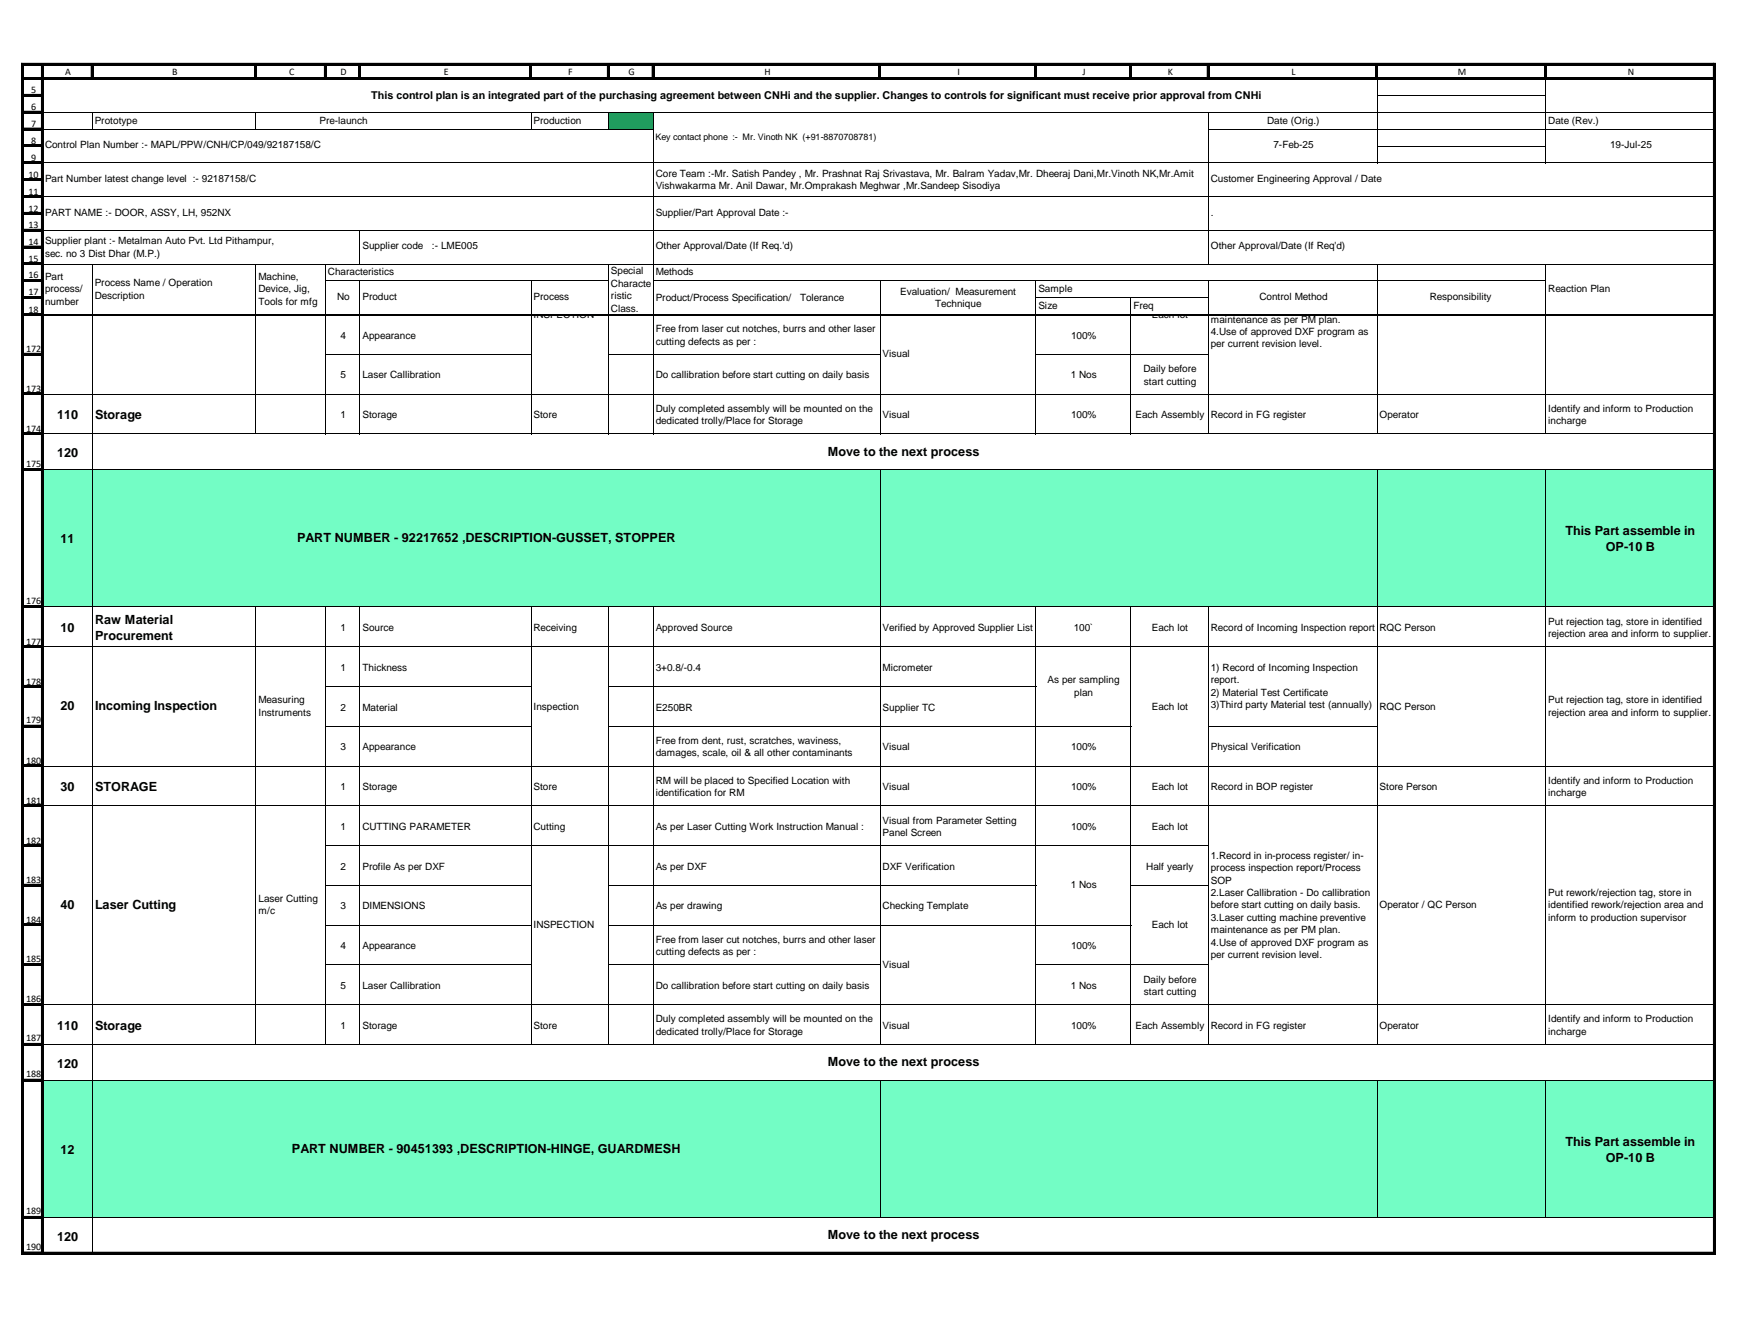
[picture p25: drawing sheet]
<svg xmlns="http://www.w3.org/2000/svg" width="279mm" height="216mm" viewBox="0 0 279 216" stroke-linecap="round" stroke-linejoin="round" font-family="sans-serif">
<defs><g id="words">
<g font-size="2">
<text x="9.7" y="48">40</text>
<text x="15.3" y="48">Laser Cutting</text>
<text x="9.2" y="67.4">110</text>
<text x="15.3" y="67.4">Storage</text>
<text x="9.2" y="73.5">120</text>
<text x="133.2" y="73.3">Move to the next process</text>
<text x="9.7" y="87.4">11</text>
<text x="47.8" y="87.2">PART NUMBER - 92217652 ,DESCRIPTION-GUSSET, STOPPER</text>
<text x="251.8" y="86.1">This Part assemble in</text>
<text x="258.3" y="88.6">OP-10 B</text>
<text x="9.7" y="101.6">10</text>
<text x="15.3" y="100.3">Raw Material</text>
<text x="15.3" y="102.8">Procurement</text>
<text x="9.7" y="114.2">20</text>
<text x="15.3" y="114.2">Incoming Inspection</text>
<text x="9.7" y="127.2">30</text>
<text x="15.3" y="127.2">STORAGE</text>
<text x="9.7" y="146.2">40</text>
<text x="15.3" y="146.2">Laser Cutting</text>
<text x="9.2" y="165.5">110</text>
<text x="15.3" y="165.5">Storage</text>
<text x="9.2" y="171.6">120</text>
<text x="133.2" y="171.4">Move to the next process</text>
<text x="9.7" y="185.5">12</text>
<text x="47" y="185.3">PART NUMBER - 90451393 ,DESCRIPTION-HINGE, GUARDMESH</text>
<text x="251.8" y="184.2">This Part assemble in</text>
<text x="258.3" y="186.8">OP-10 B</text>
<text x="9.2" y="199.4">120</text>
<text x="133.2" y="199.3">Move to the next process</text>
</g>
<text font-size="1.7" x="59.7" y="15.9">This control plan is an integrated part of the purchasing agreement between CNHi and the supplier. Changes to controls for significant must receive prior approval from CNHi</text>
<g font-size="1.6">
<text x="5" y="15">5</text>
<text x="5" y="17.7">6</text>
<text x="10.5" y="12">A</text>
<text x="27.7" y="12">B</text>
<text x="46.5" y="12">C</text>
<text x="54.8" y="12">D</text>
<text x="71.4" y="12">E</text>
<text x="91.4" y="12">F</text>
<text x="101.1" y="12">G</text>
<text x="123" y="12">H</text>
<text x="154" y="12">I</text>
<text x="174.1" y="12">J</text>
<text x="187.9" y="12">K</text>
<text x="207.7" y="12">L</text>
<text x="234.5" y="12">M</text>
<text x="261.8" y="12">N</text>
<text x="5" y="20.4">7</text>
<text x="5" y="23.2">8</text>
<text x="7.2" y="23.8">Control Plan Number :- MAPL/PPW/CNH/CP/049/92187158/C</text>
<text x="15.2" y="19.9">Prototype</text>
<text x="51.4" y="19.9">Pre-launch</text>
<text x="85.8" y="19.9">Production</text>
<text x="203.8" y="19.9">Date (Orig.)</text>
<text x="204.8" y="23.8">7-Feb-25</text>
<text x="249" y="19.9">Date (Rev.)</text>
<text x="259" y="23.8">19-Jul-25</text>
<text x="4.6" y="28.6">10</text>
<text x="5" y="25.9">9</text>
<text x="7.2" y="29.3">Part Number latest change level :- 92187158/C</text>
<text x="105.5" y="28.4">Core Team :-Mr. Satish Pandey , Mr. Prashnat Raj Srivastava, Mr. Balram Yadav,Mr. Dheeraj Dani,Mr.Vinoth NK,Mr.Amit</text>
<text x="194.8" y="29.3">Customer Engineering Approval / Date</text>
<text x="4.6" y="31.3">11</text>
<text x="4.6" y="34">12</text>
<text x="7.2" y="34.7">PART NAME :- DOOR, ASSY, LH, 952NX</text>
<text x="105.5" y="30.4">Vishwakarma Mr. Anil Dawar, Mr.Omprakash Meghwar ,Mr.Sandeep Sisodiya</text>
<text x="105.5" y="34.7">Supplier/Part Approval Date :-</text>
<text x="194.8" y="34.7">.</text>
<text x="4.6" y="36.7">13</text>
<text x="4.6" y="39.4">14</text>
<text x="7.2" y="39.3">Supplier plant :- Metalman Auto Pvt. Ltd Pithampur,</text>
<text x="7.2" y="41.2">sec. no 3 Dist Dhar (M.P.)</text>
<text x="58.3" y="40.1">Supplier code</text>
<text x="69.5" y="40.1">:- LME005</text>
<text x="105.5" y="40.1">Other Approval/Date (If Req.'d)</text>
<text x="194.8" y="40.1">Other Approval/Date (If Req'd)</text>
<text x="194.8" y="39.9">1.Record in in-process register/ in-</text>
<text x="4.6" y="42.1">15</text>
<text x="4.6" y="44.7">16</text>
<text x="4.6" y="47.4">17</text>
<text x="7.2" y="45">Part</text>
<text x="7.2" y="47">process/</text>
<text x="15.2" y="46">Process Name / Operation</text>
<text x="41.6" y="45">Machine,</text>
<text x="41.6" y="47">Device, Jig,</text>
<text x="41.6" y="46.9">Laser Cutting</text>
<text x="52.8" y="44.2">Characteristics</text>
<text x="98.3" y="44.1">Special</text>
<text x="98.3" y="46.1">Characte</text>
<text x="105.5" y="44.2">Methods</text>
<text x="144.8" y="47.4">Evaluation/ Measurement</text>
<text x="167" y="47">Sample</text>
<text x="194.8" y="43.9">SOP</text>
<text x="194.8" y="45.9">2.Laser Callibration - Do callibration</text>
<text x="194.8" y="47.9">before start cutting on daily basis.</text>
<text x="221.9" y="47.9">Operator / QC Person</text>
<text x="249" y="46.9">Reaction Plan</text>
<text x="249" y="45.9">Put rework/rejection tag, store in</text>
<text x="249" y="47.9">identified rework/rejection area and</text>
<text x="4.6" y="50.3">18</text>
<text x="7.2" y="49">number</text>
<text x="15.2" y="48">Description</text>
<text x="41.6" y="49">Tools for mfg</text>
<text x="41.6" y="48.9">m/c</text>
<text x="54.2" y="48.2">No</text>
<text x="58.3" y="48.2">Product</text>
<text x="85.8" y="48.2">Process</text>
<text x="85.8" y="51.1">INSPECTION</text>
<text x="98.3" y="48.1">ristic</text>
<text x="98.3" y="50.1">Class.</text>
<text x="105.5" y="48.4">Product/Process Specification/</text>
<text x="105.5" y="53.4">Free from laser cut notches, burrs and other laser</text>
<text x="128.7" y="48.4">Tolerance</text>
<text x="150.4" y="49.4">Technique</text>
<text x="167" y="49.7">Size</text>
<text x="182.3" y="49.7">Freq</text>
<text x="185.3" y="51.1">Each lot</text>
<text x="194.8" y="51.9">maintenance as per PM plan.</text>
<text x="194.8" y="53.9">4.Use of approved DXF program as</text>
<text x="202.6" y="48.2">Control Method</text>
<text x="230" y="48.2">Responsibility</text>
<text x="4.2" y="56.6">172</text>
<text x="54.7" y="54.4">4</text>
<text x="58.3" y="54.4">Appearance</text>
<text x="105.5" y="55.4">cutting defects as per :</text>
<text x="142" y="57.5">Visual</text>
<text x="172.3" y="54.4">100%</text>
<text x="183.9" y="59.8">Daily before</text>
<text x="194.8" y="55.8">per current revision level.</text>
<text x="4.2" y="63">173</text>
<text x="54.7" y="60.8">5</text>
<text x="58.3" y="60.8">Laser Callibration</text>
<text x="105.5" y="60.8">Do callibration before start cutting on daily basis</text>
<text x="172.2" y="60.8">1 Nos</text>
<text x="184" y="61.8">start cutting</text>
<text x="4.2" y="69.4">174</text>
<text x="54.7" y="67.2">1</text>
<text x="58.3" y="67.2">Storage</text>
<text x="85.8" y="67.2">Store</text>
<text x="105.5" y="66.2">Duly completed assembly will be mounted on the</text>
<text x="105.5" y="68.2">dedicated trolly/Place for Storage</text>
<text x="142" y="67.2">Visual</text>
<text x="172.3" y="67.2">100%</text>
<text x="182.7" y="67.2">Each Assembly</text>
<text x="194.8" y="67.2">Record in FG register</text>
<text x="221.9" y="67.2">Operator</text>
<text x="249" y="66.2">Identify and inform to Production</text>
<text x="249" y="68.2">incharge</text>
<text x="4.2" y="75">175</text>
<text x="4.2" y="97.1">176</text>
<text x="54.7" y="101.4">1</text>
<text x="58.3" y="101.4">Source</text>
<text x="85.8" y="101.4">Receiving</text>
<text x="105.5" y="101.4">Approved Source</text>
<text x="142" y="101.4">Verified by Approved Supplier List</text>
<text x="172.7" y="101.4">100`</text>
<text x="185.3" y="101.4">Each lot</text>
<text x="194.8" y="101.4">Record of Incoming Inspection report</text>
<text x="221.9" y="101.4">RQC Person</text>
<text x="249" y="100.4">Put rejection tag, store in identified</text>
<text x="4.2" y="103.6">177</text>
<text x="54.7" y="107.8">1</text>
<text x="58.3" y="107.8">Thickness</text>
<text x="105.5" y="107.8">3+0.8/-0.4</text>
<text x="142" y="107.8">Micrometer</text>
<text x="194.8" y="107.9">1) Record of Incoming Inspection</text>
<text x="249" y="102.4">rejection area and inform to supplier.</text>
<text x="4.2" y="110">178</text>
<text x="41.6" y="113.1">Measuring</text>
<text x="168.5" y="109.9">As per sampling</text>
<text x="172.8" y="111.9">plan</text>
<text x="194.8" y="109.9">report.</text>
<text x="194.8" y="111.9">2) Material Test Certificate</text>
<text x="194.8" y="113.9">3)Third party Material test (annually)</text>
<text x="249" y="113.1">Put rejection tag, store in identified</text>
<text x="4.2" y="116.2">179</text>
<text x="41.6" y="115">Instruments</text>
<text x="54.7" y="114.2">2</text>
<text x="58.3" y="114.2">Material</text>
<text x="85.8" y="114.1">Inspection</text>
<text x="105.5" y="114.2">E250BR</text>
<text x="105.5" y="119.6">Free from dent, rust, scratches, waviness,</text>
<text x="142" y="114.2">Supplier TC</text>
<text x="185.3" y="114.1">Each lot</text>
<text x="221.9" y="114.1">RQC Person</text>
<text x="249" y="115">rejection area and inform to supplier.</text>
<text x="4.2" y="122.8">180</text>
<text x="54.7" y="120.6">3</text>
<text x="58.3" y="120.6">Appearance</text>
<text x="105.5" y="121.6">damages, scale, oil &amp; all other contaminants</text>
<text x="142" y="120.6">Visual</text>
<text x="172.3" y="120.6">100%</text>
<text x="194.8" y="120.6">Physical Verification</text>
<text x="4.2" y="129.2">181</text>
<text x="54.7" y="127">1</text>
<text x="58.3" y="127">Storage</text>
<text x="85.8" y="127">Store</text>
<text x="105.5" y="126">RM will be placed to Specified Location with</text>
<text x="105.5" y="128">identification for RM</text>
<text x="142" y="127">Visual</text>
<text x="172.3" y="127">100%</text>
<text x="185.3" y="127">Each lot</text>
<text x="194.8" y="127">Record in BOP register</text>
<text x="221.9" y="127">Store Person</text>
<text x="249" y="126">Identify and inform to Production</text>
<text x="249" y="128">incharge</text>
<text x="4.2" y="135.6">182</text>
<text x="54.7" y="133.4">1</text>
<text x="58.3" y="133.4">CUTTING PARAMETER</text>
<text x="85.8" y="133.4">Cutting</text>
<text x="105.5" y="133.4">As per Laser Cutting Work Instruction Manual :</text>
<text x="142" y="132.4">Visual from Parameter Setting</text>
<text x="142" y="134.4">Panel Screen</text>
<text x="172.3" y="133.4">100%</text>
<text x="185.3" y="133.4">Each lot</text>
<text x="4.2" y="142">183</text>
<text x="54.7" y="139.8">2</text>
<text x="58.3" y="139.8">Profile As per DXF</text>
<text x="105.5" y="139.8">As per DXF</text>
<text x="142" y="139.8">DXF Verification</text>
<text x="172.2" y="142.8">1 Nos</text>
<text x="184.4" y="139.8">Half yearly</text>
<text x="194.8" y="138.1">1.Record in in-process register/ in-</text>
<text x="194.8" y="140.1">process inspection report/Process</text>
<text x="194.8" y="142.1">SOP</text>
<text x="4.2" y="148.4">184</text>
<text x="41.6" y="145">Laser Cutting</text>
<text x="41.6" y="147">m/c</text>
<text x="54.7" y="146.2">3</text>
<text x="58.3" y="146.2">DIMENSIONS</text>
<text x="85.8" y="149.2">INSPECTION</text>
<text x="105.5" y="146.2">As per drawing</text>
<text x="142" y="146.2">Checking Template</text>
<text x="185.3" y="149.2">Each lot</text>
<text x="194.8" y="144">2.Laser Callibration - Do callibration</text>
<text x="194.8" y="146">before start cutting on daily basis.</text>
<text x="194.8" y="148">3.Laser cutting machine preventive</text>
<text x="221.9" y="146">Operator / QC Person</text>
<text x="249" y="144">Put rework/rejection tag, store in</text>
<text x="249" y="146">identified rework/rejection area and</text>
<text x="249" y="148">inform to production supervisor</text>
<text x="4.2" y="154.6">185</text>
<text x="54.7" y="152.6">4</text>
<text x="58.3" y="152.6">Appearance</text>
<text x="105.5" y="151.6">Free from laser cut notches, burrs and other laser</text>
<text x="105.5" y="153.6">cutting defects as per :</text>
<text x="142" y="155.6">Visual</text>
<text x="172.3" y="152.6">100%</text>
<text x="194.8" y="150">maintenance as per PM plan.</text>
<text x="194.8" y="152">4.Use of approved DXF program as</text>
<text x="194.8" y="154">per current revision level.</text>
<text x="4.2" y="161">186</text>
<text x="54.7" y="159">5</text>
<text x="58.3" y="159">Laser Callibration</text>
<text x="105.5" y="159">Do callibration before start cutting on daily basis</text>
<text x="172.2" y="159">1 Nos</text>
<text x="183.9" y="158">Daily before</text>
<text x="184" y="160">start cutting</text>
<text x="4.2" y="167.4">187</text>
<text x="54.7" y="165.4">1</text>
<text x="58.3" y="165.4">Storage</text>
<text x="85.8" y="165.4">Store</text>
<text x="105.5" y="164.4">Duly completed assembly will be mounted on the</text>
<text x="105.5" y="166.4">dedicated trolly/Place for Storage</text>
<text x="142" y="165.4">Visual</text>
<text x="172.3" y="165.4">100%</text>
<text x="182.7" y="165.4">Each Assembly</text>
<text x="194.8" y="165.4">Record in FG register</text>
<text x="221.9" y="165.4">Operator</text>
<text x="249" y="164.4">Identify and inform to Production</text>
<text x="249" y="166.4">incharge</text>
<text x="4.2" y="173.2">188</text>
<text x="4.2" y="195.2">189</text>
<text x="4.2" y="201">190</text>
</g>
<text font-size="1.4" x="105.4" y="22.5">Key contact phone :- Mr. Vinoth NK (+91-8870708781)</text>
</g></defs>
<g fill="none" stroke="#000" stroke-width=".16">
<path d="M3.8 12.5h3.1M3.8 15.2h3.1M3.8 17.9h3.1M6.7 12.8v37.9M3.8 20.6h3.1M3.8 23.3h3.1M3.8 26h3.1M3.8 28.7h3.1M3.8 31.4h3.1M3.8 34.1h3.1M3.8 36.9h3.1M3.8 39.6h3.1"/>
<path d="M3.8 42.3h3.1M3.8 45h3.1M3.8 47.7h3.1M3.8 50.4h3.1"/>
</g>
<g fill="none" stroke="#000" stroke-width=".34">
<path d="M3.8 12.6h3.1M3.8 15.3h3.1M3.8 18h3.1M6.8 12.7v38M3.8 20.7h3.1M3.8 23.5h3.1M3.8 26.2h3.1M3.8 28.9h3.1M3.8 31.6h3.1M3.8 34.3h3.1M3.8 37h3.1M3.8 39.7h3.1"/>
<path d="M3.8 42.4h3.1M3.8 45.1h3.1M3.8 47.8h3.1M3.8 50.6h3.1"/>
</g>
<path d="M3.8 50.7h3.2v.1h-3.2z" fill-rule="evenodd" fill="#fff"/>
<g fill="none" stroke="#000" stroke-width=".16">
<path d="M6.7 10.5v2.2M7 12.5h268.6M14.7 10.5v2.2M41 10.5v2.2M52.2 10.5v2.2M57.7 10.5v2.2M85.2 10.5v2.2M97.7 10.5v2.2M104.9 10.5v2.2M141.4 10.5v2.2M166.5 10.5v2.2M181.7 10.5v2.2"/>
<path d="M194.2 10.5v2.2M221.3 10.5v2.2M248.5 10.5v2.2M275.6 10.5v2.2"/>
</g>
<g fill="none" stroke="#000" stroke-width=".34">
<path d="M6.8 10.5v2.2M6.9 12.6h268.7M14.8 10.5v2.2M41.2 10.5v2.2M52.3 10.5v2.2M57.9 10.5v2.2M85.4 10.5v2.2M97.8 10.5v2.2M105 10.5v2.2M141.5 10.5v2.2M166.6 10.5v2.2M181.9 10.5v2.2"/>
<path d="M194.3 10.5v2.2M221.5 10.5v2.2M248.6 10.5v2.2"/>
</g>
<path d="M97.8 18h7.3v2.8h-7.3z" fill-rule="evenodd" fill="#00b050"/>
<g fill="none" stroke="#000" stroke-width=".16">
<path d="M7 12.7v37.7M7 18.1h268.6M14.8 18.1v2.7M41.2 18.1v2.7M85.4 18.1v2.7M97.9 18.1v2.7M105.1 18.1v32.3M194.4 18.1v24.4M221.5 12.7v13.6M221.6 15.3h27.1M248.6 12.7v13.6M7 20.8h98.1"/>
<path d="M7 26.2h268.6M7 31.6h268.6M7 37h268.6M57.9 37.1v5.4M194.4 20.8h81.2M221.6 23.5h27.1M3.8 50.7h3.1M3.8 56.8h3.1M6.7 50.7v150.6M7 42.4h268.6M14.8 42.5v7.9M41.2 42.5v7.9"/>
<path d="M52.4 42.5v7.9M52.4 45.2h45.5M57.9 45.2v5.2M85.4 45.2v5.2M97.9 42.5v7.9M105.1 45.2h143.6M141.6 45.2v5.2M166.6 45.2v5.2M166.7 47.9h27.7M181.9 47.9v2.5M194.4 45.2v5.2M221.5 42.5v7.9"/>
<path d="M248.6 42.5v7.9M3.8 63.2h3.1M3.8 69.6h3.1M3.8 75.3h3.1M3.8 97.4h3.1M3.8 103.8h3.1M3.8 110.2h3.1M3.8 116.6h3.1M3.8 123h3.1M3.8 129.4h3.1M3.8 135.8h3.1M3.8 142.2h3.1"/>
<path d="M3.8 148.6h3.1M3.8 154.9h3.1M3.8 161.3h3.1M3.8 167.7h3.1M3.8 173.5h3.1M3.8 195.6h3.1M3.8 201.3h3.1"/>
</g>
<path d="M275.8 12.7v37.7M6.9 50.6h269" fill="none" stroke="#000" stroke-width=".3"/>
<g fill="none" stroke="#000" stroke-width=".34">
<path d="M3.8 56.9h3.1M6.8 50.7v150.6M3.8 63.3h3.1M3.8 69.7h3.1M3.8 75.5h3.1M3.8 97.6h3.1M3.8 103.9h3.1M3.8 110.3h3.1M3.8 116.7h3.1M3.8 123.1h3.1M3.8 129.5h3.1M3.8 135.9h3.1"/>
<path d="M3.8 142.3h3.1M3.8 148.7h3.1M3.8 155.1h3.1M3.8 161.5h3.1M3.8 167.9h3.1M3.8 173.6h3.1M3.8 195.7h3.1"/>
</g>
<g fill="#73fdc5">
<path d="M6.9 75.5h268.7v22.1h-268.7z" fill-rule="evenodd"/>
<path d="M6.9 173.6h268.7v22.1h-268.7z" fill-rule="evenodd"/>
</g>
<g fill="none" stroke="#000" stroke-width=".16">
<path d="M275.6 10.2v191.4M275.9 10.2h-272.4v191.4M7 50.7v150.8M14.8 50.7v150.8M41.2 50.7v19.1M52.4 50.7v19.1M52.4 57h33.1M57.9 50.7v19.1M85.4 50.7v19.1M97.9 50.7v19.1M97.9 57h43.7M105.1 50.7v19.1"/>
<path d="M141.6 50.7v19.1M166.6 50.7v19.1M166.7 57h27.7M181.9 50.7v19.1M194.4 50.7v19.1M221.5 50.7v19.1M248.6 50.7v19.1M275.8 50.7v150.8M7 63.4h268.8M7 69.8h268.8M7 75.5h268.8M141.6 75.6v92.4"/>
<path d="M221.5 75.6v92.4M248.6 75.6v92.4M7 97.6h268.8M41.2 97.6v70.4M52.4 97.6v70.4M57.9 97.6v70.4M85.4 97.6v70.4M97.9 97.6v70.4M105.1 97.6v70.4M166.6 97.6v70.4M181.9 97.6v70.4M194.4 97.6v70.4"/>
<path d="M7 104h268.8M52.4 110.4h33.1M52.4 116.8h33.1M97.9 110.4h68.8M97.9 116.8h84.1M194.4 116.8h27.2M7 123.2h268.8M7 129.5h268.8M52.4 135.9h142M52.4 142.3h33.1M52.4 148.7h33.1M52.4 155.1h33.1"/>
<path d="M97.9 142.3h68.8M97.9 148.7h84.1M97.9 155.1h43.7M166.7 155.1h27.7M182 142.3h12.4M7 161.5h268.8M7 167.9h268.8M7 173.7h268.8M141.6 173.7v22.1M221.5 173.7v22.1M248.6 173.7v22.1M7 195.7h268.8"/>
<path d="M3.5 201.3h272.4M7 201.5h268.8"/>
</g>
<path d="M3.5 10.3h272.4M3.6 10.2v191.4M275.8 10.2v191.4M3.5 201.5h272.4" fill="none" stroke="#000" stroke-width=".34"/>
<use href="#words"/>
</svg>
